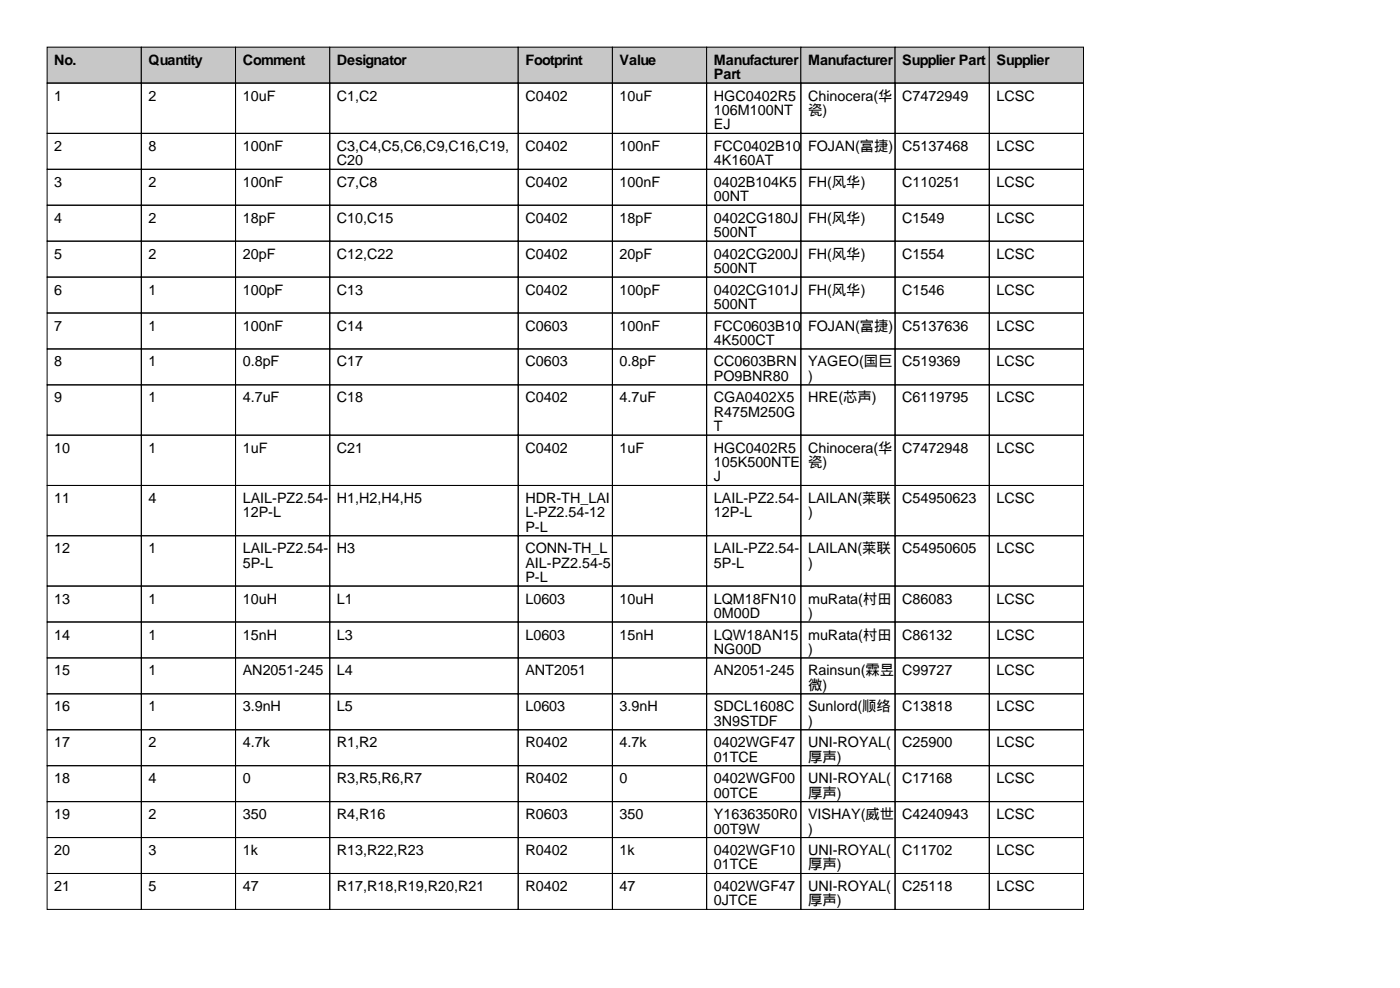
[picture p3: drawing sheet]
<svg xmlns="http://www.w3.org/2000/svg" width="297mm" height="210mm" viewBox="0 0 297 210" stroke-linecap="round" stroke-linejoin="round" font-family="sans-serif">
<defs><g id="words">
<g font-size="3">
<text x="11.5" y="13.7">No.</text>
<text x="31.5" y="13.7">Quantity</text>
<text x="51.5" y="13.7">Comment</text>
<text x="71.5" y="13.7">Designator</text>
<text x="111.5" y="13.7">Footprint</text>
<text x="131.5" y="13.7">Value</text>
<text x="151.5" y="13.7">Manufacturer</text>
<text x="151.5" y="16.8">Part</text>
<text x="171.5" y="13.7">Manufacturer</text>
<text x="191.5" y="13.7">Supplier Part</text>
<text x="211.5" y="13.7">Supplier</text>
<text x="11.5" y="21.3">1</text>
<text x="31.5" y="21.3">2</text>
<text x="51.5" y="21.3">10uF</text>
<text x="71.5" y="21.3">C1,C2</text>
<text x="111.5" y="21.3">C0402</text>
<text x="131.5" y="21.3">10uF</text>
<text x="151.5" y="21.3">HGC0402R5</text>
<text x="171.5" y="21.3">Chinocera(华</text>
<text x="191.5" y="21.3">C7472949</text>
<text x="211.5" y="21.3">LCSC</text>
<text x="151.5" y="24.4">106M100NT</text>
<text x="151.5" y="27.4">EJ</text>
<text x="171.5" y="24.4">瓷)</text>
<text x="11.5" y="32">2</text>
<text x="31.5" y="32">8</text>
<text x="51.5" y="32">100nF</text>
<text x="71.5" y="32">C3,C4,C5,C6,C9,C16,C19,</text>
<text x="71.5" y="35.1">C20</text>
<text x="111.5" y="32">C0402</text>
<text x="131.5" y="32">100nF</text>
<text x="151.5" y="32">FCC0402B10</text>
<text x="151.5" y="35.1">4K160AT</text>
<text x="171.5" y="32">FOJAN(富捷)</text>
<text x="191.5" y="32">C5137468</text>
<text x="211.5" y="32">LCSC</text>
<text x="11.5" y="39.6">3</text>
<text x="31.5" y="39.6">2</text>
<text x="51.5" y="39.6">100nF</text>
<text x="71.5" y="39.6">C7,C8</text>
<text x="111.5" y="39.6">C0402</text>
<text x="131.5" y="39.6">100nF</text>
<text x="151.5" y="39.6">0402B104K5</text>
<text x="171.5" y="39.6">FH(风华)</text>
<text x="191.5" y="39.6">C110251</text>
<text x="211.5" y="39.6">LCSC</text>
<text x="11.5" y="47.2">4</text>
<text x="31.5" y="47.2">2</text>
<text x="51.5" y="47.2">18pF</text>
<text x="71.5" y="47.2">C10,C15</text>
<text x="111.5" y="47.2">C0402</text>
<text x="131.5" y="47.2">18pF</text>
<text x="151.5" y="42.7">00NT</text>
<text x="151.5" y="47.2">0402CG180J</text>
<text x="171.5" y="47.2">FH(风华)</text>
<text x="191.5" y="47.2">C1549</text>
<text x="211.5" y="47.2">LCSC</text>
<text x="151.5" y="50.3">500NT</text>
<text x="11.5" y="54.9">5</text>
<text x="31.5" y="54.9">2</text>
<text x="51.5" y="54.9">20pF</text>
<text x="71.5" y="54.9">C12,C22</text>
<text x="111.5" y="54.9">C0402</text>
<text x="131.5" y="54.9">20pF</text>
<text x="151.5" y="54.9">0402CG200J</text>
<text x="151.5" y="57.9">500NT</text>
<text x="171.5" y="54.9">FH(风华)</text>
<text x="191.5" y="54.9">C1554</text>
<text x="211.5" y="54.9">LCSC</text>
<text x="11.5" y="62.5">6</text>
<text x="31.5" y="62.5">1</text>
<text x="51.5" y="62.5">100pF</text>
<text x="71.5" y="62.5">C13</text>
<text x="111.5" y="62.5">C0402</text>
<text x="131.5" y="62.5">100pF</text>
<text x="151.5" y="62.5">0402CG101J</text>
<text x="151.5" y="65.5">500NT</text>
<text x="171.5" y="62.5">FH(风华)</text>
<text x="191.5" y="62.5">C1546</text>
<text x="211.5" y="62.5">LCSC</text>
<text x="11.5" y="70.1">7</text>
<text x="31.5" y="70.1">1</text>
<text x="51.5" y="70.1">100nF</text>
<text x="71.5" y="70.1">C14</text>
<text x="111.5" y="70.1">C0603</text>
<text x="131.5" y="70.1">100nF</text>
<text x="151.5" y="70.1">FCC0603B10</text>
<text x="171.5" y="70.1">FOJAN(富捷)</text>
<text x="191.5" y="70.1">C5137636</text>
<text x="211.5" y="70.1">LCSC</text>
<text x="11.5" y="77.7">8</text>
<text x="31.5" y="77.7">1</text>
<text x="51.5" y="77.7">0.8pF</text>
<text x="71.5" y="77.7">C17</text>
<text x="111.5" y="77.7">C0603</text>
<text x="131.5" y="77.7">0.8pF</text>
<text x="151.5" y="73.2">4K500CT</text>
<text x="151.5" y="77.7">CC0603BRN</text>
<text x="171.5" y="77.7">YAGEO(国巨</text>
<text x="191.5" y="77.7">C519369</text>
<text x="211.5" y="77.7">LCSC</text>
<text x="151.5" y="80.8">PO9BNR80</text>
<text x="171.5" y="80.8">)</text>
<text x="11.5" y="85.3">9</text>
<text x="31.5" y="85.3">1</text>
<text x="51.5" y="85.3">4.7uF</text>
<text x="71.5" y="85.3">C18</text>
<text x="111.5" y="85.3">C0402</text>
<text x="131.5" y="85.3">4.7uF</text>
<text x="151.5" y="85.3">CGA0402X5</text>
<text x="151.5" y="88.4">R475M250G</text>
<text x="171.5" y="85.3">HRE(芯声)</text>
<text x="191.5" y="85.3">C6119795</text>
<text x="211.5" y="85.3">LCSC</text>
<text x="151.5" y="91.4">T</text>
<text x="11.5" y="96">10</text>
<text x="31.5" y="96">1</text>
<text x="51.5" y="96">1uF</text>
<text x="71.5" y="96">C21</text>
<text x="111.5" y="96">C0402</text>
<text x="131.5" y="96">1uF</text>
<text x="151.5" y="96">HGC0402R5</text>
<text x="151.5" y="99.1">105K500NTE</text>
<text x="171.5" y="96">Chinocera(华</text>
<text x="171.5" y="99.1">瓷)</text>
<text x="191.5" y="96">C7472948</text>
<text x="211.5" y="96">LCSC</text>
<text x="11.5" y="106.7">11</text>
<text x="31.5" y="106.7">4</text>
<text x="51.5" y="106.7">LAIL-PZ2.54-</text>
<text x="71.5" y="106.7">H1,H2,H4,H5</text>
<text x="111.5" y="106.7">HDR-TH_LAI</text>
<text x="151.5" y="102.1">J</text>
<text x="151.5" y="106.7">LAIL-PZ2.54-</text>
<text x="171.5" y="106.7">LAILAN(莱联</text>
<text x="191.5" y="106.7">C54950623</text>
<text x="211.5" y="106.7">LCSC</text>
<text x="51.5" y="109.7">12P-L</text>
<text x="111.5" y="109.7">L-PZ2.54-12</text>
<text x="111.5" y="112.8">P-L</text>
<text x="151.5" y="109.7">12P-L</text>
<text x="171.5" y="109.7">)</text>
<text x="11.5" y="117.4">12</text>
<text x="31.5" y="117.4">1</text>
<text x="51.5" y="117.4">LAIL-PZ2.54-</text>
<text x="71.5" y="117.4">H3</text>
<text x="111.5" y="117.4">CONN-TH_L</text>
<text x="151.5" y="117.4">LAIL-PZ2.54-</text>
<text x="171.5" y="117.4">LAILAN(莱联</text>
<text x="191.5" y="117.4">C54950605</text>
<text x="211.5" y="117.4">LCSC</text>
<text x="51.5" y="120.4">5P-L</text>
<text x="111.5" y="120.4">AIL-PZ2.54-5</text>
<text x="111.5" y="123.4">P-L</text>
<text x="151.5" y="120.4">5P-L</text>
<text x="171.5" y="120.4">)</text>
<text x="11.5" y="128">13</text>
<text x="31.5" y="128">1</text>
<text x="51.5" y="128">10uH</text>
<text x="71.5" y="128">L1</text>
<text x="111.5" y="128">L0603</text>
<text x="131.5" y="128">10uH</text>
<text x="151.5" y="128">LQM18FN10</text>
<text x="151.5" y="131.1">0M00D</text>
<text x="171.5" y="128">muRata(村田</text>
<text x="171.5" y="131.1">)</text>
<text x="191.5" y="128">C86083</text>
<text x="211.5" y="128">LCSC</text>
<text x="11.5" y="135.6">14</text>
<text x="31.5" y="135.6">1</text>
<text x="51.5" y="135.6">15nH</text>
<text x="71.5" y="135.6">L3</text>
<text x="111.5" y="135.6">L0603</text>
<text x="131.5" y="135.6">15nH</text>
<text x="151.5" y="135.6">LQW18AN15</text>
<text x="171.5" y="135.6">muRata(村田</text>
<text x="191.5" y="135.6">C86132</text>
<text x="211.5" y="135.6">LCSC</text>
<text x="11.5" y="143.3">15</text>
<text x="31.5" y="143.3">1</text>
<text x="51.5" y="143.3">AN2051-245</text>
<text x="71.5" y="143.3">L4</text>
<text x="111.5" y="143.3">ANT2051</text>
<text x="151.5" y="138.7">NG00D</text>
<text x="151.5" y="143.3">AN2051-245</text>
<text x="171.5" y="138.7">)</text>
<text x="171.5" y="143.3">Rainsun(霖昱</text>
<text x="191.5" y="143.3">C99727</text>
<text x="211.5" y="143.3">LCSC</text>
<text x="171.5" y="146.3">微)</text>
<text x="11.5" y="150.9">16</text>
<text x="31.5" y="150.9">1</text>
<text x="51.5" y="150.9">3.9nH</text>
<text x="71.5" y="150.9">L5</text>
<text x="111.5" y="150.9">L0603</text>
<text x="131.5" y="150.9">3.9nH</text>
<text x="151.5" y="150.9">SDCL1608C</text>
<text x="151.5" y="153.9">3N9STDF</text>
<text x="171.5" y="150.9">Sunlord(顺络</text>
<text x="171.5" y="153.9">)</text>
<text x="191.5" y="150.9">C13818</text>
<text x="211.5" y="150.9">LCSC</text>
<text x="11.5" y="158.5">17</text>
<text x="31.5" y="158.5">2</text>
<text x="51.5" y="158.5">4.7k</text>
<text x="71.5" y="158.5">R1,R2</text>
<text x="111.5" y="158.5">R0402</text>
<text x="131.5" y="158.5">4.7k</text>
<text x="151.5" y="158.5">0402WGF47</text>
<text x="151.5" y="161.5">01TCE</text>
<text x="171.5" y="158.5">UNI-ROYAL(</text>
<text x="171.5" y="161.5">厚声)</text>
<text x="191.5" y="158.5">C25900</text>
<text x="211.5" y="158.5">LCSC</text>
<text x="11.5" y="166.1">18</text>
<text x="31.5" y="166.1">4</text>
<text x="51.5" y="166.1">0</text>
<text x="71.5" y="166.1">R3,R5,R6,R7</text>
<text x="111.5" y="166.1">R0402</text>
<text x="131.5" y="166.1">0</text>
<text x="151.5" y="166.1">0402WGF00</text>
<text x="171.5" y="166.1">UNI-ROYAL(</text>
<text x="191.5" y="166.1">C17168</text>
<text x="211.5" y="166.1">LCSC</text>
<text x="11.5" y="173.7">19</text>
<text x="31.5" y="173.7">2</text>
<text x="51.5" y="173.7">350</text>
<text x="71.5" y="173.7">R4,R16</text>
<text x="111.5" y="173.7">R0603</text>
<text x="131.5" y="173.7">350</text>
<text x="151.5" y="169.2">00TCE</text>
<text x="151.5" y="173.7">Y1636350R0</text>
<text x="171.5" y="169.2">厚声)</text>
<text x="171.5" y="173.7">VISHAY(威世</text>
<text x="191.5" y="173.7">C4240943</text>
<text x="211.5" y="173.7">LCSC</text>
<text x="151.5" y="176.8">00T9W</text>
<text x="171.5" y="176.8">)</text>
<text x="11.5" y="181.4">20</text>
<text x="31.5" y="181.4">3</text>
<text x="51.5" y="181.4">1k</text>
<text x="71.5" y="181.4">R13,R22,R23</text>
<text x="111.5" y="181.4">R0402</text>
<text x="131.5" y="181.4">1k</text>
<text x="151.5" y="181.4">0402WGF10</text>
<text x="151.5" y="184.4">01TCE</text>
<text x="171.5" y="181.4">UNI-ROYAL(</text>
<text x="171.5" y="184.4">厚声)</text>
<text x="191.5" y="181.4">C11702</text>
<text x="211.5" y="181.4">LCSC</text>
<text x="11.5" y="189">21</text>
<text x="31.5" y="189">5</text>
<text x="51.5" y="189">47</text>
<text x="71.5" y="189">R17,R18,R19,R20,R21</text>
<text x="111.5" y="189">R0402</text>
<text x="131.5" y="189">47</text>
<text x="151.5" y="189">0402WGF47</text>
<text x="171.5" y="189">UNI-ROYAL(</text>
<text x="191.5" y="189">C25118</text>
<text x="211.5" y="189">LCSC</text>
<text x="151.5" y="192">0JTCE</text>
<text x="171.5" y="192">厚声)</text>
</g>
</g></defs>
<g fill="#c7c7c7" stroke="#000" stroke-width=".21">
<path d="M10 10h20v7.6h-20z"/>
<path d="M30 10h20v7.6h-20z"/>
<path d="M50 10h20v7.6h-20z"/>
<path d="M70 10h40v7.6h-40z"/>
<path d="M110 10h20v7.6h-20z"/>
<path d="M130 10h20v7.6h-20z"/>
<path d="M150 10h20v7.6h-20z"/>
<path d="M170 10h20v7.6h-20z"/>
<path d="M190 10h20v7.6h-20z"/>
<path d="M210 10h20v7.6h-20z"/>
</g>
<g fill="none" stroke="#000" stroke-width=".21">
<path d="M10 17.6h20v10.7h-20zM30 17.6h20v10.7h-20zM50 17.6h20v10.7h-20zM70 17.6h40v10.7h-40zM110 17.6h20v10.7h-20zM130 17.6h20v10.7h-20zM150 17.6h20v10.7h-20zM170 17.6h20v10.7h-20zM190 17.6h20v10.7h-20zM210 17.6h20v10.7h-20zM10 28.3h20v7.6h-20zM10 35.9h20v7.6h-20z"/>
<path d="M30 28.3h20v7.6h-20zM30 35.9h20v7.6h-20zM50 28.3h20v7.6h-20zM50 35.9h20v7.6h-20zM70 28.3h40v7.6h-40zM70 35.9h40v7.6h-40zM110 28.3h20v7.6h-20zM110 35.9h20v7.6h-20zM130 28.3h20v7.6h-20zM130 35.9h20v7.6h-20zM150 28.3h20v7.6h-20zM150 35.9h20v7.6h-20z"/>
<path d="M170 28.3h20v7.6h-20zM170 35.9h20v7.6h-20zM190 28.3h20v7.6h-20zM190 35.9h20v7.6h-20zM210 28.3h20v7.6h-20zM210 35.9h20v7.6h-20zM10 43.5h20v7.6h-20zM10 51.1h20v7.7h-20zM10 58.8h20v7.6h-20zM30 43.5h20v7.6h-20zM30 51.1h20v7.7h-20zM30 58.8h20v7.6h-20z"/>
<path d="M50 43.5h20v7.6h-20zM50 51.1h20v7.7h-20zM50 58.8h20v7.6h-20zM70 43.5h40v7.6h-40zM70 51.1h40v7.7h-40zM70 58.8h40v7.6h-40zM110 43.5h20v7.6h-20zM110 51.1h20v7.7h-20zM110 58.8h20v7.6h-20zM130 43.5h20v7.6h-20zM130 51.1h20v7.7h-20zM130 58.8h20v7.6h-20z"/>
<path d="M150 43.5h20v7.6h-20zM150 51.1h20v7.7h-20zM150 58.8h20v7.6h-20zM170 43.5h20v7.6h-20zM170 51.1h20v7.7h-20zM170 58.8h20v7.6h-20zM190 43.5h20v7.6h-20zM190 51.1h20v7.7h-20zM190 58.8h20v7.6h-20zM210 43.5h20v7.6h-20zM210 51.1h20v7.7h-20zM210 58.8h20v7.6h-20z"/>
<path d="M10 66.4h20v7.6h-20zM10 74h20v7.6h-20zM30 66.4h20v7.6h-20zM30 74h20v7.6h-20zM50 66.4h20v7.6h-20zM50 74h20v7.6h-20zM70 66.4h40v7.6h-40zM70 74h40v7.6h-40zM110 66.4h20v7.6h-20zM110 74h20v7.6h-20zM130 66.4h20v7.6h-20zM130 74h20v7.6h-20z"/>
<path d="M150 66.4h20v7.6h-20zM150 74h20v7.6h-20zM170 66.4h20v7.6h-20zM170 74h20v7.6h-20zM190 66.4h20v7.6h-20zM190 74h20v7.6h-20zM210 66.4h20v7.6h-20zM210 74h20v7.6h-20zM10 81.6h20v10.7h-20zM10 92.3h20v10.7h-20zM30 81.6h20v10.7h-20zM30 92.3h20v10.7h-20z"/>
<path d="M50 81.6h20v10.7h-20zM50 92.3h20v10.7h-20zM70 81.6h40v10.7h-40zM70 92.3h40v10.7h-40zM110 81.6h20v10.7h-20zM110 92.3h20v10.7h-20zM130 81.6h20v10.7h-20zM130 92.3h20v10.7h-20zM150 81.6h20v10.7h-20zM150 92.3h20v10.7h-20zM170 81.6h20v10.7h-20zM170 92.3h20v10.7h-20z"/>
<path d="M190 81.6h20v10.7h-20zM190 92.3h20v10.7h-20zM210 81.6h20v10.7h-20zM210 92.3h20v10.7h-20zM10 103h20v10.6h-20zM10 113.6h20v10.7h-20zM30 103h20v10.6h-20zM30 113.6h20v10.7h-20zM50 103h20v10.6h-20zM50 113.6h20v10.7h-20zM70 103h40v10.6h-40zM70 113.6h40v10.7h-40z"/>
<path d="M110 103h20v10.6h-20zM110 113.6h20v10.7h-20zM130 103h20v10.6h-20zM130 113.6h20v10.7h-20zM150 103h20v10.6h-20zM150 113.6h20v10.7h-20zM170 103h20v10.6h-20zM170 113.6h20v10.7h-20zM190 103h20v10.6h-20zM190 113.6h20v10.7h-20zM210 103h20v10.6h-20zM210 113.6h20v10.7h-20z"/>
<path d="M10 124.3h20v7.6h-20zM10 131.9h20v7.6h-20zM10 139.5h20v7.7h-20zM30 124.3h20v7.6h-20zM30 131.9h20v7.6h-20zM30 139.5h20v7.7h-20zM50 124.3h20v7.6h-20zM50 131.9h20v7.6h-20zM50 139.5h20v7.7h-20zM70 124.3h40v7.6h-40zM70 131.9h40v7.6h-40zM70 139.5h40v7.7h-40z"/>
<path d="M110 124.3h20v7.6h-20zM110 131.9h20v7.6h-20zM110 139.5h20v7.7h-20zM130 124.3h20v7.6h-20zM130 131.9h20v7.6h-20zM130 139.5h20v7.7h-20zM150 124.3h20v7.6h-20zM150 131.9h20v7.6h-20zM150 139.5h20v7.7h-20zM170 124.3h20v7.6h-20zM170 131.9h20v7.6h-20zM170 139.5h20v7.7h-20z"/>
<path d="M190 124.3h20v7.6h-20zM190 131.9h20v7.6h-20zM190 139.5h20v7.7h-20zM210 124.3h20v7.6h-20zM210 131.9h20v7.6h-20zM210 139.5h20v7.7h-20zM10 147.2h20v7.6h-20zM10 154.8h20v7.6h-20zM30 147.2h20v7.6h-20zM30 154.8h20v7.6h-20zM50 147.2h20v7.6h-20zM50 154.8h20v7.6h-20z"/>
<path d="M70 147.2h40v7.6h-40zM70 154.8h40v7.6h-40zM110 147.2h20v7.6h-20zM110 154.8h20v7.6h-20zM130 147.2h20v7.6h-20zM130 154.8h20v7.6h-20zM150 147.2h20v7.6h-20zM150 154.8h20v7.6h-20zM170 147.2h20v7.6h-20zM170 154.8h20v7.6h-20zM190 147.2h20v7.6h-20zM190 154.8h20v7.6h-20z"/>
<path d="M210 147.2h20v7.6h-20zM210 154.8h20v7.6h-20zM10 162.4h20v7.6h-20zM10 170h20v7.6h-20zM10 177.6h20v7.7h-20zM30 162.4h20v7.6h-20zM30 170h20v7.6h-20zM30 177.6h20v7.7h-20zM50 162.4h20v7.6h-20zM50 170h20v7.6h-20zM50 177.6h20v7.7h-20zM70 162.4h40v7.6h-40z"/>
<path d="M70 170h40v7.6h-40zM70 177.6h40v7.7h-40zM110 162.4h20v7.6h-20zM110 170h20v7.6h-20zM110 177.6h20v7.7h-20zM130 162.4h20v7.6h-20zM130 170h20v7.6h-20zM130 177.6h20v7.7h-20zM150 162.4h20v7.6h-20zM150 170h20v7.6h-20zM150 177.6h20v7.7h-20zM170 162.4h20v7.6h-20z"/>
<path d="M170 170h20v7.6h-20zM170 177.6h20v7.7h-20zM190 162.4h20v7.6h-20zM190 170h20v7.6h-20zM190 177.6h20v7.7h-20zM210 162.4h20v7.6h-20zM210 170h20v7.6h-20zM210 177.6h20v7.7h-20zM10 185.3h20v7.6h-20zM30 185.3h20v7.6h-20zM50 185.3h20v7.6h-20zM70 185.3h40v7.6h-40z"/>
<path d="M110 185.3h20v7.6h-20zM130 185.3h20v7.6h-20zM150 185.3h20v7.6h-20zM170 185.3h20v7.6h-20zM190 185.3h20v7.6h-20zM210 185.3h20v7.6h-20z"/>
</g>
<use href="#words"/>
</svg>
